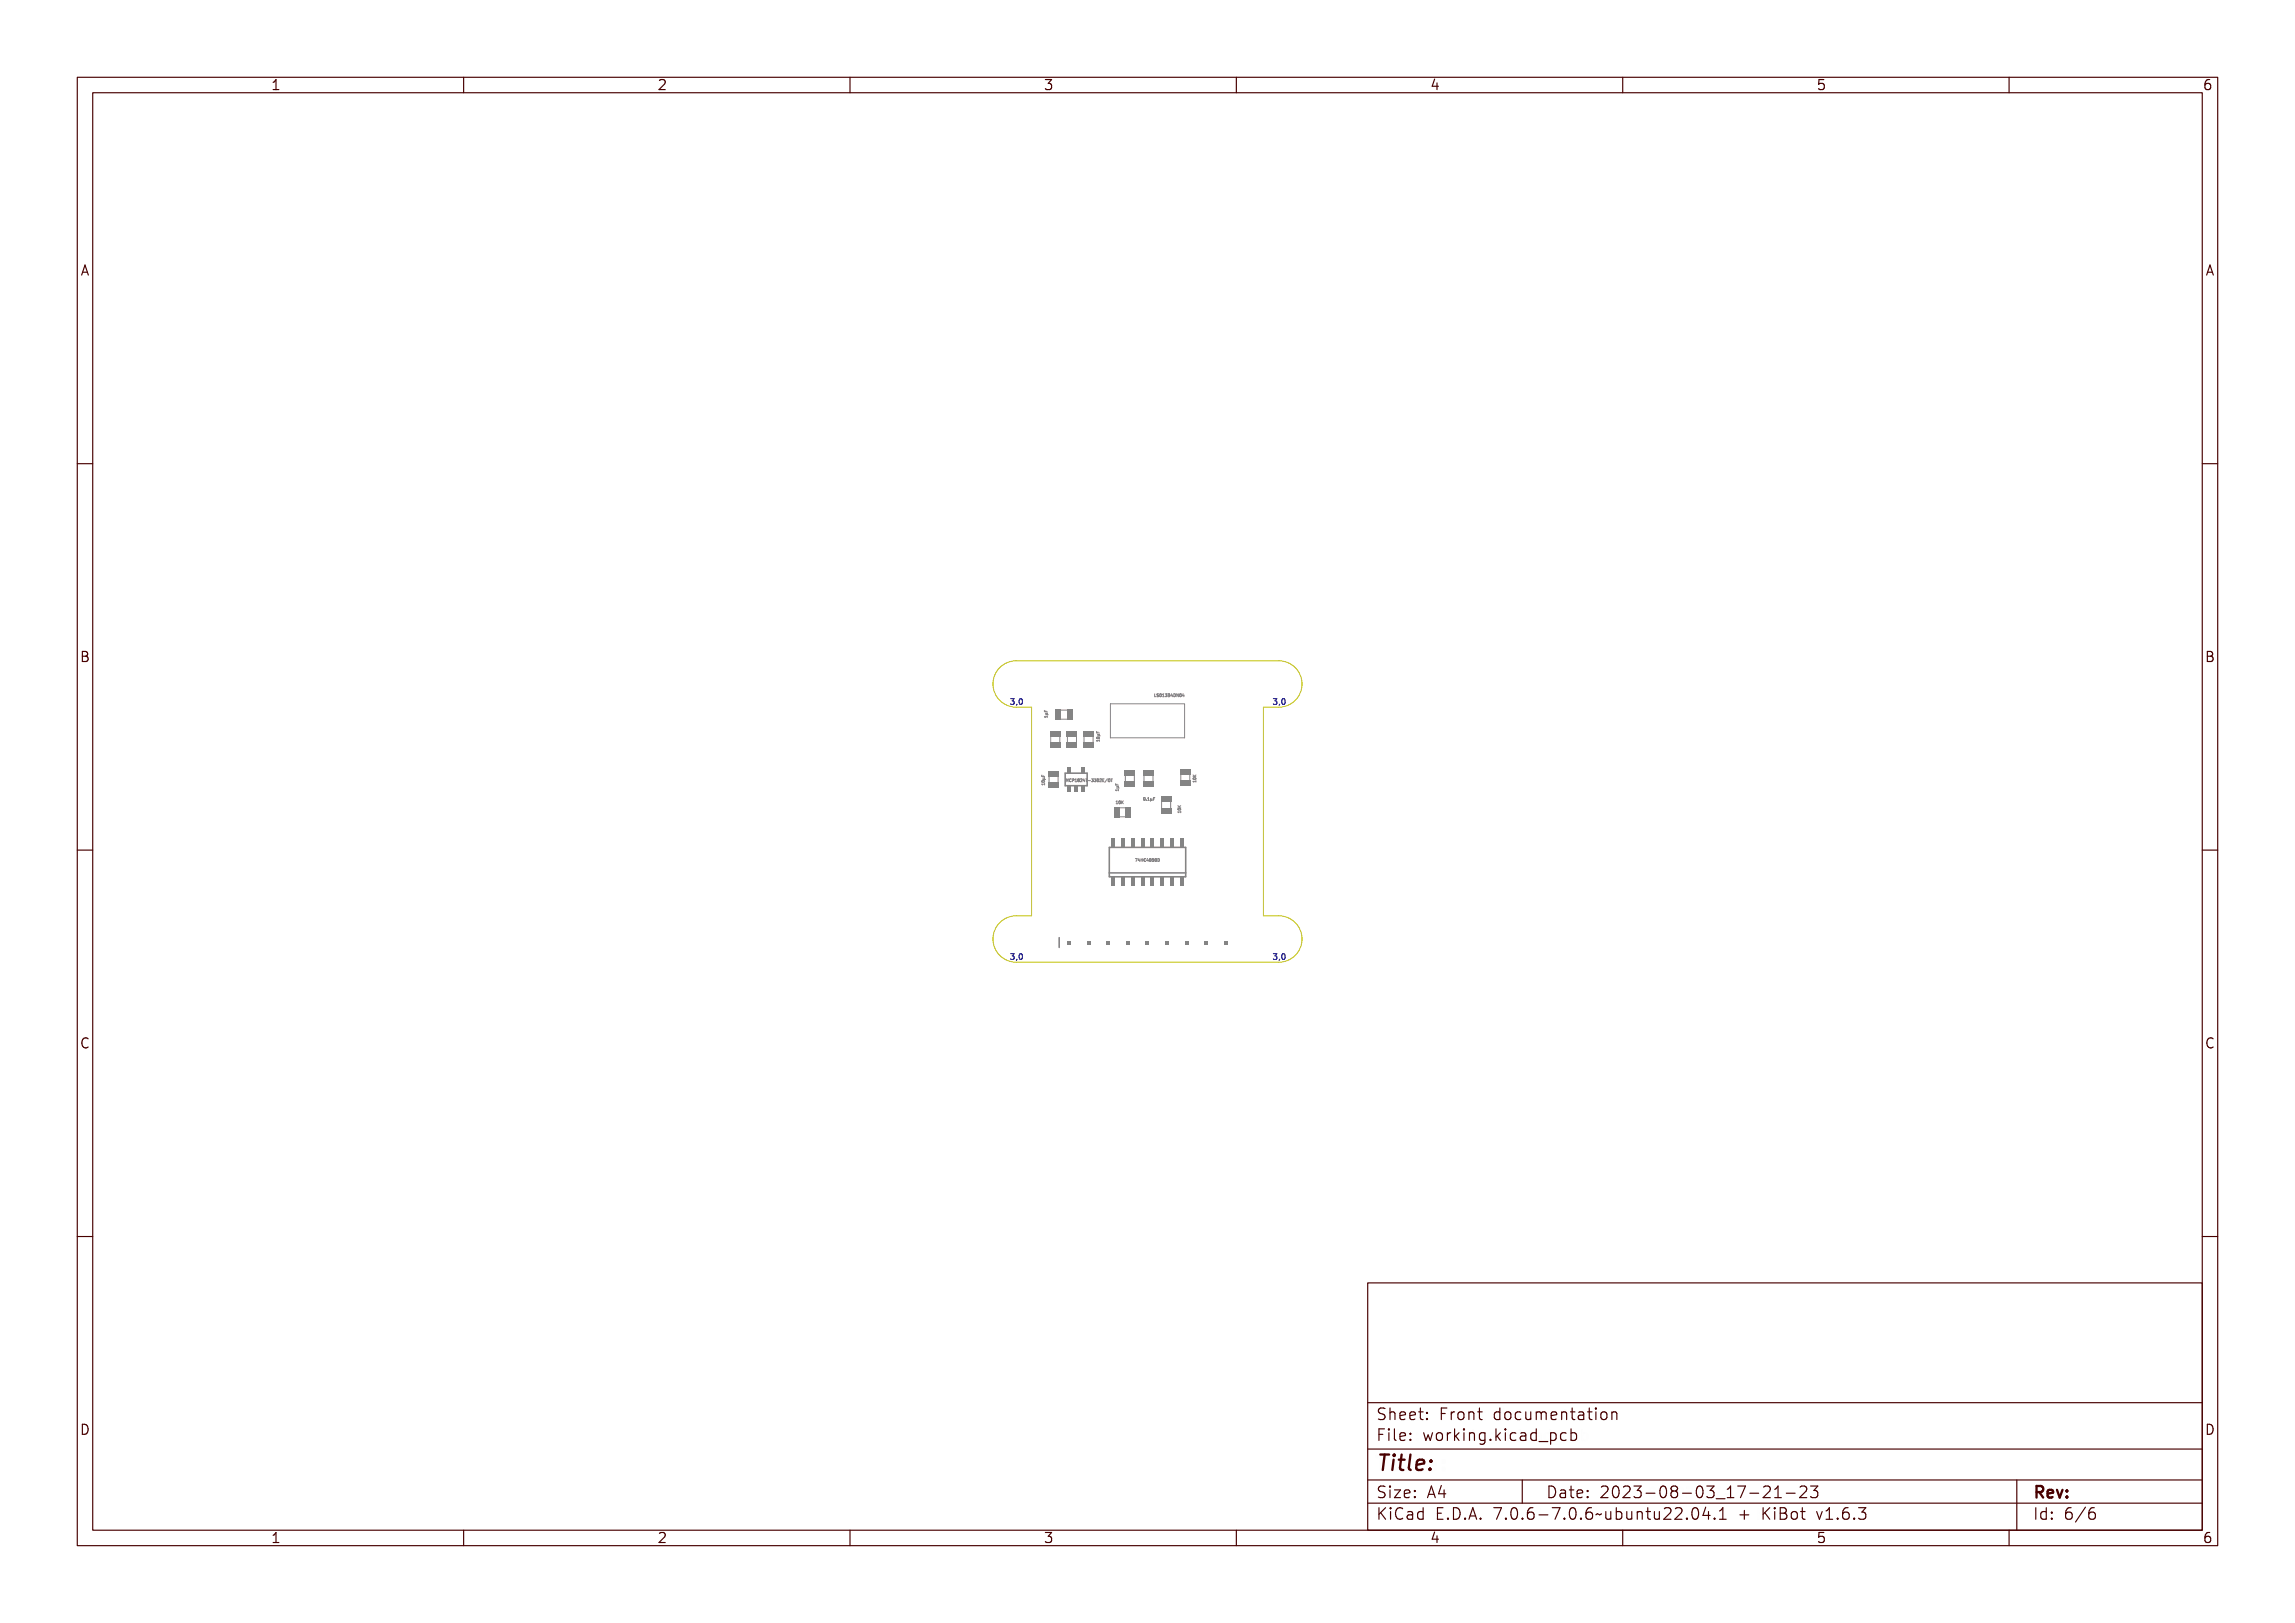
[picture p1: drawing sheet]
<svg xmlns="http://www.w3.org/2000/svg" width="297mm" height="210mm" viewBox="0 0 297 210" stroke-linecap="round" stroke-linejoin="round" font-family="sans-serif">
<defs><g id="words">
<text font-size="2.7" fill="#480000" x="178" y="190.3">Title:</text>
<g font-size="2" fill="#480000">
<text x="178" y="183.7">Sheet: Front documentation</text>
<text x="178" y="186.5">File: working.kicad_pcb</text>
<text x="178" y="193.9">Size: A4</text>
<text x="178" y="196.6">KiCad E.D.A. 7.0.6-7.0.6~ubuntu22.04.1 + KiBot v1.6.3</text>
<text x="200" y="193.9">Date: 2023-08-03_17-21-23</text>
<text x="263" y="196.6">Id: 6/6</text>
<text x="263" y="193.9">Rev:</text>
</g>
<g font-size="1.7" fill="#480000">
<text x="35" y="11.7">1</text>
<text x="85" y="11.7">2</text>
<text x="135" y="11.7">3</text>
<text x="185" y="11.7">4</text>
<text x="235" y="11.7">5</text>
<text x="285" y="11.7">6</text>
<text x="10.5" y="35.7">A</text>
<text x="285.5" y="35.7">A</text>
<text x="10.5" y="85.6">B</text>
<text x="285.5" y="85.6">B</text>
<text x="10.5" y="135.7">C</text>
<text x="285.5" y="135.7">C</text>
<text x="10.5" y="185.6">D</text>
<text x="285.5" y="185.6">D</text>
<text x="35" y="199.7">1</text>
<text x="85" y="199.7">2</text>
<text x="135" y="199.7">3</text>
<text x="185" y="199.7">4</text>
<text x="235" y="199.7">5</text>
<text x="285" y="199.7">6</text>
</g>
<g font-size="1" fill="#000084">
<text x="130.6" y="91.2">3,0</text>
<text x="164.6" y="91.2">3,0</text>
<text x="130.6" y="124.2">3,0</text>
<text x="164.6" y="124.2">3,0</text>
</g>
<g font-size=".5" fill="#848484">
<text x="135.5" y="92.9" transform="rotate(-90 135.5 92.9)">1µF</text>
<text x="142.3" y="95.8" transform="rotate(-90 142.3 95.8)">10µF</text>
<text x="150" y="90.2">LS013B4DN04</text>
<text x="135.2" y="101.7" transform="rotate(-90 135.2 101.7)">10µF</text>
<text x="137.9" y="101.2">MCP1824T-3302E/OT</text>
<text x="154.8" y="101.1" transform="rotate(-90 154.8 101.1)">10K</text>
<text x="144.3" y="104">10K</text>
<text x="144.7" y="102.2" transform="rotate(-90 144.7 102.2)">1µF</text>
<text x="147.9" y="103.6">0.1µF</text>
<text x="152.8" y="105.3" transform="rotate(-90 152.8 105.3)">10K</text>
<text x="146.9" y="111.5">74HC4050D</text>
</g>
</g></defs>
<g fill="none" stroke="#848484" stroke-width=".13">
<path d="M135.2 92.8h.3v-.1v.2l-.3-.1v.1zM135.2 92.1v.1h.1l.1-.1v.1l.1 .1h-.3zM135.3 92.4h.2v.2h.2h-.4l.2-.1zM141.9 95.6h.3l.1-.1v.2l-.3-.1-.1 .1zM141.9 94.6l.1 .2h.1v-.2v.2h.2h-.4zM141.9 95.3a.17 .17 0 0 1 .3-.1 .17 .17 0 0 1 0 .2h-.2zM142 95.9h.1M142 95.3h.3l-.3 .1zM142 94.9h.3v.2h.1h-.4l.3-.1zM142.3 95.7v.2M149.4 89.8v.3h.2M149.7 90.1h.2"/>
<path d="M149.9 89.8h-.2l.2 .2M150.1 89.8v.3l.2 .1h-.2zM150.4 89.8h.2l-.2 .1a.14 .14 0 0 1 .2 .2 .14 .14 0 0 1-.2 0h.1l-.1-.1zM150.7 89.8a.17 .17 0 0 1 .2 .2 .17 .17 0 0 1-.2 .1zM150.7 89.8l.1 .1v.2zM151 89.8h.1v.3l.1 .1h-.2l.1-.1v-.3zM151.3 89.8h.1v.2a.11 .11 0 0 1 0 .2 .11 .11 0 0 1-.1-.1h.1l-.1-.1 .1-.1zM151.6 89.8h.2l-.1 .2a.1 .1 0 0 1 .1 .1 .1 .1 0 0 1-.1 .1h-.1zM151.6 90h.1v.1h-.1zM151.6 89.8l.1 .1-.1 .1zM152 89.8l.1 .4-.2-.1zM152 89.8v.2h-.1z"/>
<path d="M152.2 89.8a.19 .19 0 0 1 .2 .2 .19 .19 0 0 1-.2 .2zM152.2 89.8a.14 .14 0 0 1 .1 .2 .14 .14 0 0 1-.1 .1zM152.5 89.8l.1 .3 .1-.3v.4l-.2-.3v.3zM152.8 89.8a.17 .17 0 0 1 .2 .2 .17 .17 0 0 1-.2 .1zM152.8 89.8l.1 .1v.2zM153.2 89.8l.1 .4-.2-.1zM153.2 89.8v.2h-.1zM134.8 100.3v.2M134.8 101.5h.4v-.1v.2l-.3-.1v.1zM134.8 100.5l.1 .2h.1v-.2v.2h.2h-.4zM134.8 101.2a.17 .17 0 0 1 .3-.1 .17 .17 0 0 1 .1 .2h-.3zM134.9 101.2h.3l-.2 .1z"/>
<path d="M134.9 100.8h.3v.2h.1h-.4l.3-.1zM137.9 100.8l.1 .2 .1-.2v.4v-.3l-.1 .1-.1-.1v.3zM138.2 100.9h.2a.13 .13 0 0 0-.1 .1 .13 .13 0 0 0 .1 .1v.1a.18 .18 0 0 1-.2-.1 .18 .18 0 0 1 0-.2zM138.5 100.8h.1a.12 .12 0 0 1 .1 .2 .12 .12 0 0 1-.1 0l-.1 .2zM138.6 100.8l.1 .1v.1h-.1zM138.8 100.8h.1v.3l.1 .1h-.2l.1-.3zM139.1 100.8a.2 .2 0 0 1 .2 .2 .2 .2 0 0 1 0 .2 .11 .11 0 0 1-.2-.1 .1 .1 0 0 1 .1-.1zM139.4 100.8l.2 .1-.2 .2 .2 .1h-.2l.2-.3zM139.8 100.8l.1 .4-.2-.1zM139.8 100.9v.1h-.1zM140 100.8h.2l-.1 .1v.3v-.3zM140.3 101l.1 .1z"/>
<path d="M140.6 100.8h.2l-.1 .2a.11 .11 0 0 1 0 .2 .11 .11 0 0 1-.1-.1h.1l-.1-.1 .1-.1zM140.9 100.8h.1v.2a.11 .11 0 0 1 0 .2 .11 .11 0 0 1-.1-.1h.1l-.1-.1 .1-.1zM141.2 100.8a.16 .16 0 0 1 .2 .2 .16 .16 0 0 1-.2 .1zM141.2 100.9h.1v.2zM141.5 100.8l.2 .1-.2 .2 .2 .1h-.2l.1-.3zM141.8 100.8h.2l-.2 .1v.1h.2h-.2v.1l.2 .1h-.2zM142.2 100.8l-.2 .4zM142.4 100.9v-.1a.16 .16 0 0 1 .2 .2 .16 .16 0 0 1-.2 .1zM142.4 100.9h.1v.2zM142.6 100.8h.3l-.1 .1v.3l-.1-.3zM143.3 100.8l-.3 .4M143.4 100.8h.2v.3h-.2z"/>
<path d="M143.8 100.8h.2M143.9 100.8v.4M144.4 102h.3v-.1v.2h-.3v.1zM144.4 101.4v.1h.1l.1-.1v.1l.1 .1h-.3zM144.4 103.7h.1v.3h.1h-.2l.1-.3zM144.5 102.3h.1M144.5 101.7l.2-.1v.2l.2 .1h-.4l.2-.1zM144.7 102.1v.2M144.7 103.7a.16 .16 0 0 1 .2 .1 .16 .16 0 0 1-.2 .2zM144.8 103.7l.1 .1-.1 .2zM145 103.7v.1l.2-.1-.1 .1 .1 .2-.1-.2-.1 .2zM145.6 100.3v.9"/>
<path d="M146.8 100.3v.9M146.9 111.1h.2l-.1 .4 .1-.3zM147.3 111.1l.1 .4-.2-.1zM147.3 111.2v.2h-.1zM147.5 111.1v.2h.2v-.2v.4v-.2h-.2v.2zM147.8 111.2h.2a.13 .13 0 0 0-.2 .1 .13 .13 0 0 0 .2 .1v.1a.18 .18 0 0 1-.2-.1 .18 .18 0 0 1 0-.2zM148 103.2a.16 .16 0 0 1 .2 .2 .16 .16 0 0 1-.2 .1zM148 103.3h.1l-.1 .2zM148.2 111.1l.1 .4-.2-.1zM148.2 111.2v.2h-.1zM148.3 103.5l.1 .1zM148.4 111.1a.16 .16 0 0 1 .2 .2 .16 .16 0 0 1-.2 .1z"/>
<path d="M148.5 111.2v.2zM148.6 103.2h.1v.3l.1 .1h-.2v-.3zM148.7 111.1h.2l-.2 .1a.12 .12 0 0 1 .2 .1 .12 .12 0 0 1-.1 .2 .12 .12 0 0 1-.1-.1h.1l-.1-.1zM148.8 103.3l.1 .2 .1-.2 .1 .2h-.2v.2zM149 111.1a.16 .16 0 0 1 .2 .2 .16 .16 0 0 1-.2 .1zM149 111.2h.1v.2zM149.1 103.2h.2l-.1 .1v.1h.1h-.1v.2zM149.3 111.1a.19 .19 0 0 1 .2 .2 .19 .19 0 0 1-.2 .2zM149.3 111.2a.14 .14 0 0 1 .1 .1 .14 .14 0 0 1-.1 .1zM149.6 111.1v.3M149.8 111.1a.19 .19 0 0 1 .2 .2 .19 .19 0 0 1-.2 .2zM152.5 105.1h.3v-.1v.2l-.3-.1v.1z"/>
<path d="M152.5 104.4l.1 .1 .2-.1-.2 .2h.2h-.3h.1zM152.5 104.8a.17 .17 0 0 1 .2-.1 .17 .17 0 0 1 .1 .2h-.3zM152.5 104.8h.3l-.2 .1zM154.4 100.9h.3l.1-.1v.2l-.3-.1-.1 .1zM154.4 100.2l.2 .1 .2-.1-.2 .2h.2h-.4h.2zM154.4 100.6a.17 .17 0 0 1 .3-.1 .17 .17 0 0 1 0 .2h-.2zM154.5 100.6h.2l-.2 .1zM154.5 101.2h.1M154.8 101v.2"/>
<circle cx="142.1" cy="95.3" r=".03"/>
<circle cx="150.8" cy="90" r=".03"/>
<circle cx="152.9" cy="90" r=".03"/>
<circle cx="135" cy="101.2" r=".03"/>
<circle cx="139.2" cy="100.9" r=".06"/>
<circle cx="139.2" cy="101.1" r=".07"/>
<circle cx="141.3" cy="101" r=".03"/>
<circle cx="144.8" cy="103.8" r=".03"/>
<circle cx="148" cy="103.4" r=".03"/>
<circle cx="148.5" cy="111.3" r=".03"/>
<circle cx="149.1" cy="111.3" r=".03"/>
<circle cx="152.6" cy="104.8" r=".03"/>
<circle cx="154.6" cy="100.6" r=".03"/>
</g>
<g fill="#848484">
<path d="M145.6 99.7h1.3v.6h-1.3z" fill-rule="evenodd"/>
<path d="M145.6 101.2h1.3v.6h-1.3z" fill-rule="evenodd"/>
</g>
<path d="M152.8 100.2v.8M154 100.2v.8" fill="none" stroke="#848484" stroke-width=".13"/>
<g fill="#848484">
<path d="M152.7 101h1.3v.7h-1.3z" fill-rule="evenodd"/>
<path d="M152.7 99.6h1.3v.6h-1.3z" fill-rule="evenodd"/>
</g>
<path d="M135.8 100.4v.9M136.9 100.4v.9" fill="none" stroke="#848484" stroke-width=".13"/>
<g fill="#848484">
<path d="M135.7 101.3h1.3v.6h-1.3z" fill-rule="evenodd"/>
<path d="M135.7 99.8h1.3v.6h-1.3z" fill-rule="evenodd"/>
</g>
<path d="M137.3 91.9h.8M137.3 93.1h.8" fill="none" stroke="#848484" stroke-width=".13"/>
<g fill="#848484">
<path d="M136.6 91.8h.7v1.3h-.7z" fill-rule="evenodd"/>
<path d="M138.1 91.8h.6v1.3h-.6z" fill-rule="evenodd"/>
</g>
<path d="M144.9 104.5h.8M144.9 105.7h.8" fill="none" stroke="#848484" stroke-width=".13"/>
<g fill="#848484">
<path d="M144.2 104.5h.7v1.3h-.7z" fill-rule="evenodd"/>
<path d="M145.7 104.5h.7v1.3h-.7z" fill-rule="evenodd"/>
</g>
<path d="M136 95.3v.8M137.1 95.3v.8" fill="none" stroke="#848484" stroke-width=".13"/>
<g fill="#848484">
<path d="M135.9 96.1h1.3v.6h-1.3z" fill-rule="evenodd"/>
<path d="M135.9 94.6h1.3v.7h-1.3z" fill-rule="evenodd"/>
</g>
<path d="M150.3 103.8v.8M151.5 103.8v.8" fill="none" stroke="#848484" stroke-width=".13"/>
<g fill="#848484">
<path d="M150.3 103.1h1.3v.7h-1.3z" fill-rule="evenodd"/>
<path d="M150.3 104.6h1.3v.6h-1.3z" fill-rule="evenodd"/>
</g>
<path d="M148 100.3v.9M149.2 100.3v.9" fill="none" stroke="#848484" stroke-width=".13"/>
<g fill="#848484">
<path d="M148 99.7h1.3v.6h-1.3z" fill-rule="evenodd"/>
<path d="M148 101.2h1.3v.6h-1.3z" fill-rule="evenodd"/>
</g>
<path d="M137.1 121.3v1.3" fill="none" stroke="#848484" stroke-width=".2"/>
<g fill="#848484">
<path d="M138.1 121.7h.5v.5h-.5z" fill-rule="evenodd"/>
<path d="M140.6 121.7h.5v.5h-.5z" fill-rule="evenodd"/>
<path d="M143.2 121.7h.5v.5h-.5z" fill-rule="evenodd"/>
<path d="M145.7 121.7h.5v.5h-.5z" fill-rule="evenodd"/>
<path d="M148.2 121.7h.6v.5h-.6z" fill-rule="evenodd"/>
<path d="M150.8 121.7h.5v.5h-.5z" fill-rule="evenodd"/>
<path d="M153.3 121.7h.5v.5h-.5z" fill-rule="evenodd"/>
<path d="M155.9 121.7h.5v.5h-.5z" fill-rule="evenodd"/>
<path d="M158.4 121.7h.5v.5h-.5z" fill-rule="evenodd"/>
</g>
<path d="M138.1 95.3v.8M139.3 95.3v.8" fill="none" stroke="#848484" stroke-width=".13"/>
<g fill="#848484">
<path d="M138.1 96.1h1.3v.6h-1.3z" fill-rule="evenodd"/>
<path d="M138.1 94.6h1.3v.7h-1.3z" fill-rule="evenodd"/>
</g>
<path d="M137.8 100h2.9v1.7h-2.9z" fill="none" stroke="#848484" stroke-width=".2"/>
<g fill="#848484">
<path d="M138.1 99.4h.5v.6h-.5z" fill-rule="evenodd"/>
<path d="M138.1 101.7h.5v.7h-.5z" fill-rule="evenodd"/>
<path d="M139 101.7h.5v.7h-.5z" fill-rule="evenodd"/>
<path d="M140 99.4h.5v.6h-.5z" fill-rule="evenodd"/>
<path d="M140 101.7h.5v.7h-.5z" fill-rule="evenodd"/>
</g>
<path d="M140.3 95.3v.8M141.5 95.3v.8" fill="none" stroke="#848484" stroke-width=".13"/>
<g fill="#848484">
<path d="M140.2 96.1h1.3v.7h-1.3z" fill-rule="evenodd"/>
<path d="M140.2 94.6h1.3v.7h-1.3z" fill-rule="evenodd"/>
</g>
<path d="M143.7 91.1h9.6v4.4h-9.6z" fill="none" stroke="#848484" stroke-width=".13"/>
<path d="M143.6 109.6h9.8v3.8h-9.8zM143.6 112.9h9.8" fill="none" stroke="#848484" stroke-width=".2"/>
<g fill="#848484">
<path d="M143.8 108.5h.5v1h-.5z" fill-rule="evenodd"/>
<path d="M143.8 113.5h.5v1.1h-.5z" fill-rule="evenodd"/>
<path d="M145.1 108.5h.5v1h-.5z" fill-rule="evenodd"/>
<path d="M145.1 113.5h.5v1.1h-.5z" fill-rule="evenodd"/>
<path d="M146.4 108.5h.4v1h-.4z" fill-rule="evenodd"/>
<path d="M146.4 113.5h.4v1.1h-.4z" fill-rule="evenodd"/>
<path d="M147.6 108.5h.5v1h-.5z" fill-rule="evenodd"/>
<path d="M147.6 113.5h.5v1.1h-.5z" fill-rule="evenodd"/>
<path d="M148.9 108.5h.5v1h-.5z" fill-rule="evenodd"/>
<path d="M148.9 113.5h.5v1.1h-.5z" fill-rule="evenodd"/>
<path d="M150.2 108.5h.5v1h-.5z" fill-rule="evenodd"/>
<path d="M150.2 113.5h.5v1.1h-.5z" fill-rule="evenodd"/>
<path d="M151.4 108.5h.5v1h-.5z" fill-rule="evenodd"/>
<path d="M151.4 113.5h.5v1.1h-.5z" fill-rule="evenodd"/>
<path d="M152.7 108.5h.5v1h-.5z" fill-rule="evenodd"/>
<path d="M152.7 113.5h.5v1.1h-.5z" fill-rule="evenodd"/>
</g>
<path d="M129.6 86.2l.6-.4 .6-.2 .7-.1h34a3 3 0 0 1 3 3 3 3 0 0 1-3 3h-2v27h2a3 3 0 0 1 3 3 3 3 0 0 1-3 3h-34a3 3 0 0 1-3-3 3 3 0 0 1 3-3h2v-27h-2a3 3 0 0 1-2.8-2 3 3 0 0 1 .9-3.3z" fill="none" stroke="#c2c200" stroke-width=".13"/>
<g fill="none" stroke="#000084" stroke-width=".13">
<path d="M130.7 90.5a.22 .22 0 0 1 .3 0 .22 .22 0 0 1 0 .4 .23 .23 0 0 1 .1 .3 .23 .23 0 0 1-.4-.1 .17 .17 0 0 0 .2 .1 .17 .17 0 0 0 .1-.2 .17 .17 0 0 0-.2-.1l.1-.1a.14 .14 0 0 0 .1-.2 .14 .14 0 0 0-.2 0zM131.5 91.1h.1v.1l-.2 .2zM132 90.6v-.1a.35 .35 0 0 1 .4 .4 .35 .35 0 0 1-.4 .3l-.1-.2zM132.1 90.6a.3 .3 0 0 1 .2 .3 .3 .3 0 0 1-.2 .3l-.1-.3zM164.7 90.5a.22 .22 0 0 1 .3 0 .22 .22 0 0 1 0 .4 .23 .23 0 0 1 .1 .3 .23 .23 0 0 1-.4-.1 .17 .17 0 0 0 .2 .1 .17 .17 0 0 0 .1-.2 .17 .17 0 0 0-.2-.1l.1-.1a.14 .14 0 0 0 .1-.2 .14 .14 0 0 0-.2 0zM165.5 91.1h.1v.1l-.2 .2zM166 90.6v-.1a.35 .35 0 0 1 .4 .4 .35 .35 0 0 1-.4 .3l-.1-.2zM166.1 90.6a.3 .3 0 0 1 .2 .3 .3 .3 0 0 1-.2 .3l-.1-.3zM130.7 123.5a.22 .22 0 0 1 .3 0 .22 .22 0 0 1 0 .4 .23 .23 0 0 1 .1 .3 .23 .23 0 0 1-.4-.1 .17 .17 0 0 0 .2 .1 .17 .17 0 0 0 .1-.2 .17 .17 0 0 0-.2-.1l.1-.1a.14 .14 0 0 0 .1-.2 .14 .14 0 0 0-.2 0zM131.5 124.1h.1v.1l-.2 .2zM132 123.6v-.1a.35 .35 0 0 1 .4 .4 .35 .35 0 0 1-.4 .3l-.1-.2zM132.1 123.6a.3 .3 0 0 1 .2 .3 .3 .3 0 0 1-.2 .3l-.1-.3z"/>
<path d="M164.7 123.5a.22 .22 0 0 1 .3 0 .22 .22 0 0 1 0 .4 .23 .23 0 0 1 .1 .3 .23 .23 0 0 1-.4-.1 .17 .17 0 0 0 .2 .1 .17 .17 0 0 0 .1-.2 .17 .17 0 0 0-.2-.1l.1-.1a.14 .14 0 0 0 .1-.2 .14 .14 0 0 0-.2 0zM165.5 124.1h.1v.1l-.2 .2zM166 123.6v-.1a.35 .35 0 0 1 .4 .4 .35 .35 0 0 1-.4 .3l-.1-.2zM166.1 123.6a.3 .3 0 0 1 .2 .3 .3 .3 0 0 1-.2 .3l-.1-.3z"/>
<circle cx="132.1" cy="90.9" r=".06"/>
<circle cx="166.1" cy="90.9" r=".06"/>
<circle cx="132.1" cy="123.9" r=".06"/>
<circle cx="166.1" cy="123.9" r=".06"/>
</g>
<g fill="none" stroke="#480000" stroke-width=".15">
<path d="M10 10h277v190h-277zM12 12h273v186h-273zM60 10v2M110 10v2M160 10v2M210 10v2M260 10v2M10 60h2M285 60h2M10 110h2M285 110h2M10 160h2"/>
<path d="M285 160h2M177 166h108v32h-108zM60 198v2M110 198v2M160 198v2M177 181.5h108M177 187.5h108M177 191.5h108M177 194.5h108M178.1 195.2h.2v.6l.6-.6h.3l-.6 .6 .6 .8h-.2l-.5-.7-.2 .2v.5h-.2zM178.2 185h.9v.2h-.7v.4h.6v.2h-.6v.7h-.2zM178.3 182.4l.5-.1h.2v.2a.34 .34 0 0 0-.4-.1 .34 .34 0 0 0-.2 .4 .62 .62 0 0 1 .6 .7 .71 .71 0 0 1-.8 .2v-.2a.4 .4 0 0 0 .4 .1 .4 .4 0 0 0 .3-.3l-.4-.2a.4 .4 0 0 1-.3-.3 .4 .4 0 0 1 .1-.4z"/>
<path d="M178.3 192.5l.5-.1h.2v.2a.34 .34 0 0 0-.4-.1 .34 .34 0 0 0-.2 .4 .62 .62 0 0 1 .6 .7 .71 .71 0 0 1-.8 .2v-.2a.4 .4 0 0 0 .4 .1 .4 .4 0 0 0 .3-.3l-.4-.2a.4 .4 0 0 1-.3-.3 .4 .4 0 0 1 .1-.4zM179.4 182.2h.2v.6a.35 .35 0 0 1 .4-.1 .35 .35 0 0 1 .2 .4v.6h-.2v-.8l-.2-.1a.28 .28 0 0 0-.2 .3v.6h-.2zM179.5 185.4h.4v.9h.4v.2h-.9v-.2h.3v-.8h-.2zM179.5 192.8h.4v.9h.4v.1h-.9v-.1h.3v-.8h-.2zM179.5 195.6h.4v.9h.4v.1h-.9v-.1h.3v-.8h-.2zM179.7 184.9h.2v.3h-.2zM179.7 192.3h.2v.3h-.2zM179.7 195.1h.2v.3h-.2zM180.6 184.9h.4v1.3l.1 .1h.3v.2a.4 .4 0 0 1-.5-.4v-1h-.3zM180.6 192.8h.8v.1l-.6 .8h.6v.1h-.8v-.1l.6-.8h-.6zM180.7 182.8a.49 .49 0 0 1 .6-.1 .49 .49 0 0 1 .2 .5h-.8a.42 .42 0 0 0 .3 .4 .42 .42 0 0 0 .4-.1v.2a.6 .6 0 0 1-.8-.1 .6 .6 0 0 1 .1-.8zM180.7 195.4l.3-.2h.2h.3v.2a.43 .43 0 0 0-.6 0 .43 .43 0 0 0-.2 .5 .43 .43 0 0 0 .2 .5 .43 .43 0 0 0 .6 0v.2a.62 .62 0 0 1-.7 0 .62 .62 0 0 1-.3-.7z"/>
<path d="M180.8 182.9l.2-.1a.27 .27 0 0 1 .3 .3h-.6zM181.8 195.6a.5 .5 0 0 1 .6-.1 .5 .5 0 0 1 .2 .5v.6h-.1v-.1a.38 .38 0 0 1-.5 .2 .38 .38 0 0 1-.2-.5 .38 .38 0 0 1 .4-.2h.3a.35 .35 0 0 0-.3-.4 .35 .35 0 0 0-.4 .2zM181.9 182.8a.49 .49 0 0 1 .6-.1 .49 .49 0 0 1 .2 .5h-.8a.42 .42 0 0 0 .3 .4 .42 .42 0 0 0 .5-.1v.2a.6 .6 0 0 1-.9-.1 .6 .6 0 0 1 .1-.8zM181.9 185.5a.49 .49 0 0 1 .6-.1 .49 .49 0 0 1 .2 .5h-.8a.42 .42 0 0 0 .3 .4 .42 .42 0 0 0 .5-.1v.2a.6 .6 0 0 1-.9-.1 .6 .6 0 0 1 .1-.8zM181.9 192.9a.49 .49 0 0 1 .6-.1 .49 .49 0 0 1 .2 .5h-.8a.42 .42 0 0 0 .3 .4 .42 .42 0 0 0 .5-.1v.2a.6 .6 0 0 1-.9-.1 .6 .6 0 0 1 .1-.8zM182 196.2l.5-.1a.31 .31 0 0 1-.2 .4 .31 .31 0 0 1-.4-.1zM182 182.9l.2-.1a.27 .27 0 0 1 .3 .3h-.6zM182 185.6l.2-.1a.27 .27 0 0 1 .3 .3h-.6zM182 193l.2-.1a.27 .27 0 0 1 .3 .3h-.6zM183 195.7l.4-.2 .2 .2v-.6h.2v1.5h-.2v-.1a.42 .42 0 0 1-.5 .1 .42 .42 0 0 1-.2-.5zM183.2 195.8a.23 .23 0 0 1 .4 0v.3a.33 .33 0 0 1-.2 .4 .48 .48 0 0 1-.2-.7zM183.2 182.3h.2v.4h.4v.1h-.4v.7l.1 .1h.3v.1a.41 .41 0 0 1-.6-.3v-.6h-.3v-.1h.3z"/>
<path d="M183.3 185.4h.2v.3h-.2zM183.3 186.2h.2v.3h-.2zM183.3 192.8h.2v.3h-.2zM183.3 193.6h.2v.2h-.2zM184.5 182.7h.2v.3h-.2zM184.5 183.5h.2v.2h-.2zM185.2 185.4h.2l.2 .8 .1-.5h.2l.2 .5 .1-.8h.2l-.2 1.1h-.2l-.2-.7-.2 .7h-.1zM185.4 195.2h.9v.2h-.7v.4h.6v.2h-.6v.5h.7v.1h-.9zM185.7 192.4h.2l.5 1.4h-.2l-.1-.3h-.5l-.1 .3h-.2zM185.8 192.6l.2 .7h-.4zM186.6 182.3h.9v.2h-.7v.4h.6v.2h-.6v.6h-.2zM186.7 185.5a.56 .56 0 0 1 .8 .2 .56 .56 0 0 1-.3 .7 .57 .57 0 0 1-.6-.2 .57 .57 0 0 1 .1-.7z"/>
<path d="M186.8 185.6a.26 .26 0 0 1 .3-.1 .26 .26 0 0 1 .2 .2v.2a.33 .33 0 0 1-.3 .4l-.2-.2zM186.9 196.4h.2v.2h-.2zM187.1 192.4h.2v.9h.2v.2h-.2v.3h-.2v-.3h-.6v-.2zM187.1 192.6v.7h-.4zM187.8 195.2a.76 .76 0 0 1 .9 .7 .76 .76 0 0 1-.9 .7zM188 195.4a.5 .5 0 0 1 .5 .2 .5 .5 0 0 1 0 .5 .39 .39 0 0 1-.5 .4zM188 182.7h.2v.2a.41 .41 0 0 1 .6-.2v.2a.37 .37 0 0 0-.5-.1 .37 .37 0 0 0-.1 .4v.5h-.2zM188 185.4h.2v.2a.41 .41 0 0 1 .6-.2v.2a.37 .37 0 0 0-.5-.1 .37 .37 0 0 0-.1 .4v.6h-.2zM189.1 184.9h.1v.9l.5-.4h.2l-.4 .4 .5 .7h-.2l-.4-.6-.2 .1v.5h-.1zM189.1 182.8a.56 .56 0 0 1 .8 .2 .56 .56 0 0 1-.3 .7 .57 .57 0 0 1-.6-.2 .57 .57 0 0 1 .1-.7zM189.2 182.9a.26 .26 0 0 1 .3-.1 .26 .26 0 0 1 .2 .2v.2a.33 .33 0 0 1-.3 .4l-.2-.2zM189.3 196.4h.3v.2h-.3z"/>
<path d="M190.2 182.7h.2v.1a.35 .35 0 0 1 .4-.1 .35 .35 0 0 1 .3 .4v.6h-.2v-.8l-.2-.1a.28 .28 0 0 0-.3 .3v.6h-.2zM190.3 185.4h.4v.9h.4v.2h-.9v-.2h.4v-.8h-.3zM190.5 195.2h.3l.4 1.4h-.2l-.1-.3h-.5l-.1 .3h-.2zM190.6 184.9h.1v.3h-.1zM190.6 195.4l.2 .7h-.4zM191.4 185.4h.2v.1a.35 .35 0 0 1 .4-.1 .35 .35 0 0 1 .3 .4v.7h-.2v-.9l-.2-.1a.28 .28 0 0 0-.3 .3v.7h-.2zM191.7 182.3h.1v.4h.4v.1h-.4v.7l.1 .1h.3v.1a.41 .41 0 0 1-.5-.3v-.6h-.3v-.1h.3zM191.7 196.4h.3v.2h-.3zM192.7 185.5l.3-.2 .3 .2v-.1h.2v1a.53 .53 0 0 1-.8 .4v-.2a.36 .36 0 0 0 .4 .1 .36 .36 0 0 0 .2-.4l-.2 .1a.51 .51 0 0 1-.5-.2 .51 .51 0 0 1 0-.5zM192.8 185.6a.25 .25 0 0 1 .3-.1 .25 .25 0 0 1 .2 .2v.2a.32 .32 0 0 1-.3 .4 .47 .47 0 0 1-.2-.7zM193.8 195.2h.9l-.5 1.4h-.2l.5-1.2h-.7zM193.9 182.8l.3-.2 .3 .2v-.6h.2v1.5h-.2v-.1a.42 .42 0 0 1-.6 .1 .42 .42 0 0 1-.1-.5z"/>
<path d="M194.1 182.8a.42 .42 0 0 1 .4 .4 .42 .42 0 0 1-.3 .4 .48 .48 0 0 1-.1-.8zM194.1 186.2h.3v.3h-.3zM195.1 184.9h.2v.9l.4-.4h.3l-.5 .4 .5 .7h-.2l-.4-.6-.1 .1v.5h-.2zM195.1 182.8a.56 .56 0 0 1 .8 .2 .56 .56 0 0 1-.3 .7 .57 .57 0 0 1-.6-.2 .57 .57 0 0 1 .1-.7zM195.2 182.9a.26 .26 0 0 1 .3-.1 .26 .26 0 0 1 .2 .2v.2a.33 .33 0 0 1-.3 .4l-.2-.2zM195.3 196.4h.3v.2h-.3zM196.3 185.4h.5v.9h.3v.2h-.9v-.2h.4v-.8h-.3zM196.3 195.4a.45 .45 0 0 1 .5-.2 .45 .45 0 0 1 .3 .5v.2a.51 .51 0 0 1-.2 .6 .51 .51 0 0 1-.6 0l-.1-.6zM196.4 182.8l.5-.2 .2 .1v.2a.4 .4 0 0 0-.6 0 .4 .4 0 0 0 0 .6 .4 .4 0 0 0 .6 0v.2a.58 .58 0 0 1-.8-.1 .58 .58 0 0 1 .1-.8zM196.5 195.4a.39 .39 0 0 1 .4 .5v.2a.29 .29 0 0 1-.3 .4 .29 .29 0 0 1-.2-.4v-.5zM196.6 184.9h.2v.3h-.2zM197 191.5v3"/>
<path d="M197.4 182.7h.2v.8l.2 .1a.28 .28 0 0 0 .3-.3v-.6h.2v1h-.2v-.1a.35 .35 0 0 1-.4 .2 .35 .35 0 0 1-.3-.5zM197.6 185.5l.5-.2 .2 .1v.2a.4 .4 0 0 0-.6 0 .4 .4 0 0 0 0 .6 .4 .4 0 0 0 .6 0v.2a.58 .58 0 0 1-.8-.1 .58 .58 0 0 1 .1-.8zM197.7 196.4h.3v.2h-.3zM198.6 182.7h.1a.21 .21 0 0 1 .2-.1 .21 .21 0 0 1 .2 .2l.2-.2 .1 .1a1.27 1.27 0 0 1 .2 1h-.2v-.8l-.1-.1-.2 .1v.8h-.1v-.8l-.2-.1-.1 .1v.8h-.1zM198.7 185.4a.5 .5 0 0 1 .5-.1 .5 .5 0 0 1 .3 .5v.7h-.2v-.2a.38 .38 0 0 1-.5 .2 .38 .38 0 0 1-.2-.5 .38 .38 0 0 1 .5-.2h.2a.35 .35 0 0 0-.3-.4 .35 .35 0 0 0-.3 .2zM198.7 195.4l.3-.2h.2h.2v.2a.43 .43 0 0 0-.5 0 .43 .43 0 0 0-.1 .5 .44 .44 0 0 1 .6-.1 .44 .44 0 0 1 .1 .6 .47 .47 0 0 1-.6 .3 .47 .47 0 0 1-.3-.5v-.5zM198.8 186l.5-.1a.31 .31 0 0 1-.1 .4 .31 .31 0 0 1-.4-.1zM198.9 195.9a.3 .3 0 0 1 .4 .3 .3 .3 0 0 1-.4 .2l-.1-.2zM199.9 185.5l.3-.2 .3 .2v-.6h.2v1.6h-.2v-.2a.42 .42 0 0 1-.5 .1 .42 .42 0 0 1-.2-.5zM199.9 182.8a.49 .49 0 0 1 .6-.1 .49 .49 0 0 1 .2 .5h-.7a.42 .42 0 0 0 .2 .4 .42 .42 0 0 0 .5-.1v.2a.6 .6 0 0 1-.8-.1 .6 .6 0 0 1 0-.8zM200 196h.5v.2h-.5zM200 185.6a.23 .23 0 0 1 .4 0l.1 .3a.33 .33 0 0 1-.3 .4 .48 .48 0 0 1-.2-.7z"/>
<path d="M200.1 182.9l.2-.1a.27 .27 0 0 1 .3 .3h-.6zM200.1 192.4a.76 .76 0 0 1 1 .7 .76 .76 0 0 1-1 .7zM200.3 192.6a.5 .5 0 0 1 .5 .2 .5 .5 0 0 1 .1 .5 .39 .39 0 0 1-.6 .4zM200.9 186.8h1.2v.1h-1.2zM201 195.2h.9l-.5 1.4h-.2l.5-1.2h-.7zM201.1 182.7h.1v.1a.35 .35 0 0 1 .5-.1 .35 .35 0 0 1 .2 .4v.6h-.2v-.8l-.2-.1a.28 .28 0 0 0-.3 .3v.6h-.1zM201.4 192.8a.5 .5 0 0 1 .6-.1 .5 .5 0 0 1 .2 .5v.6h-.1v-.1a.38 .38 0 0 1-.5 .2 .38 .38 0 0 1-.2-.5 .38 .38 0 0 1 .4-.2h.3a.35 .35 0 0 0-.3-.4 .35 .35 0 0 0-.4 .2zM201.6 193.4l.5-.1a.31 .31 0 0 1-.2 .4 .31 .31 0 0 1-.4-.1zM202.2 185.4h.2v.1a.42 .42 0 0 1 .6-.1 .42 .42 0 0 1 .1 .5 .42 .42 0 0 1-.1 .5 .42 .42 0 0 1-.6-.1v.6h-.2zM202.5 182.3h.2v.4h.4v.1h-.4v.7l.1 .1h.3v.1a.41 .41 0 0 1-.6-.3v-.6h-.3v-.1h.3zM202.5 185.6a.24 .24 0 0 1 .3-.1 .24 .24 0 0 1 .1 .2l.1 .2a.32 .32 0 0 1-.3 .4 .48 .48 0 0 1-.2-.7zM202.5 196.4h.3v.2h-.3z"/>
<path d="M202.8 192.4h.2v.4h.4v.1h-.4v.7l.1 .1h.3v.1a.41 .41 0 0 1-.6-.3v-.6h-.3v-.1h.3zM203.5 182.7a.5 .5 0 0 1 .5-.1 .5 .5 0 0 1 .3 .5v.6h-.2v-.1a.38 .38 0 0 1-.5 .2 .38 .38 0 0 1-.2-.5 .38 .38 0 0 1 .5-.2h.2a.35 .35 0 0 0-.2-.4 .35 .35 0 0 0-.4 .2zM203.5 195.4a.45 .45 0 0 1 .6-.2 .45 .45 0 0 1 .2 .5v.2a.51 .51 0 0 1-.1 .6 .51 .51 0 0 1-.7 0l-.1-.6zM203.6 185.5l.5-.2 .2 .1v.2a.4 .4 0 0 0-.5 0 .4 .4 0 0 0 0 .6 .4 .4 0 0 0 .5 0v.2a.58 .58 0 0 1-.8-.1 .58 .58 0 0 1 .1-.8zM203.7 183.3l.4-.1a.31 .31 0 0 1-.1 .4 .31 .31 0 0 1-.4-.1zM203.7 195.4a.39 .39 0 0 1 .4 .5v.2a.29 .29 0 0 1-.2 .4 .29 .29 0 0 1-.3-.4v-.5zM203.9 192.9a.49 .49 0 0 1 .6-.1 .49 .49 0 0 1 .2 .5h-.8a.42 .42 0 0 0 .3 .4 .42 .42 0 0 0 .5-.1v.2a.6 .6 0 0 1-.9-.1 .6 .6 0 0 1 .1-.8zM204 193l.2-.1a.27 .27 0 0 1 .3 .3h-.6zM204.7 184.9h.1v.6a.41 .41 0 0 1 .6-.1 .41 .41 0 0 1 .2 .5 .42 .42 0 0 1-.2 .5 .42 .42 0 0 1-.6-.1v.2h-.1zM204.9 182.3h.2v.4h.4v.1h-.4v.7l.1 .1h.3v.1a.41 .41 0 0 1-.6-.3v-.6h-.3v-.1h.3zM204.9 185.6a.24 .24 0 0 1 .3-.1 .24 .24 0 0 1 .2 .2v.2a.32 .32 0 0 1-.3 .4 .48 .48 0 0 1-.2-.7zM204.9 196.4h.3v.2h-.3z"/>
<path d="M205.3 192.8h.2v.3h-.2zM205.3 193.6h.2v.2h-.2zM205.9 182.7h.5v.9h.3v.1h-.9v-.1h.4v-.8h-.3zM205.9 195.4l.3-.2h.2h.2v.2a.43 .43 0 0 0-.5 0 .43 .43 0 0 0-.1 .5 .44 .44 0 0 1 .6-.1 .44 .44 0 0 1 .1 .6 .47 .47 0 0 1-.5 .3 .47 .47 0 0 1-.4-.5v-.5zM206.1 195.9a.3 .3 0 0 1 .5 .3 .3 .3 0 0 1-.5 .2l-.1-.2zM206.2 182.2h.2v.3h-.2zM207 196l.3-.1 .5 .1 .2-.1a.32 .32 0 0 1-.5 .2h-.3l-.2 .1zM207.1 182.8a.56 .56 0 0 1 .8 .2 .56 .56 0 0 1-.2 .7 .57 .57 0 0 1-.7-.2 .57 .57 0 0 1 .1-.7zM207.3 182.9a.26 .26 0 0 1 .2-.1 .26 .26 0 0 1 .2 .2l.1 .2a.33 .33 0 0 1-.3 .4l-.3-.2zM207.4 192.5a.5 .5 0 0 1 .7 0 .5 .5 0 0 1-.1 .7l-.4 .5h.7v.1h-.9v-.1l.2-.3a.72 .72 0 0 0 .4-.8l-.3-.1-.3 .2zM208.3 182.7h.1v.1a.35 .35 0 0 1 .5-.1 .35 .35 0 0 1 .2 .4v.6h-.2v-.8l-.2-.1a.28 .28 0 0 0-.3 .3v.6h-.1zM208.3 195.6h.1l.1 .8 .2 .1a.28 .28 0 0 0 .2-.3v-.6h.2v1h-.2v-.1a.35 .35 0 0 1-.4 .2 .35 .35 0 0 1-.2-.5z"/>
<path d="M208.7 192.6a.45 .45 0 0 1 .5-.2 .45 .45 0 0 1 .3 .5v.2a.51 .51 0 0 1-.2 .6 .51 .51 0 0 1-.6 0l-.1-.6zM208.9 192.6a.39 .39 0 0 1 .4 .5v.2a.29 .29 0 0 1-.3 .4 .29 .29 0 0 1-.2-.4v-.5zM209.5 195.1h.2v.6a.41 .41 0 0 1 .5-.1 .41 .41 0 0 1 .2 .5 .42 .42 0 0 1-.2 .5 .42 .42 0 0 1-.5-.1v.1h-.2zM209.7 195.8a.24 .24 0 0 1 .3-.1 .24 .24 0 0 1 .2 .2v.2a.32 .32 0 0 1-.3 .4 .48 .48 0 0 1-.2-.7zM209.8 192.5a.5 .5 0 0 1 .7 0 .5 .5 0 0 1-.1 .7l-.4 .5h.7v.1h-.9v-.1l.2-.3a.72 .72 0 0 0 .4-.8l-.3-.1-.3 .2zM210 198v2M210.7 195.6h.2v.8l.2 .1a.28 .28 0 0 0 .2-.3v-.6h.2v1h-.2v-.1a.35 .35 0 0 1-.4 .2 .35 .35 0 0 1-.2-.5zM211 192.4a.49 .49 0 0 1 .6 0 .49 .49 0 0 1 .2 .6l-.2 .1a.45 .45 0 0 1 .2 .6 .45 .45 0 0 1-.6 .2l-.2-.1v-.2a.37 .37 0 0 0 .5 .1 .37 .37 0 0 0 .1-.5h-.4v-.2a.28 .28 0 0 0 .4-.1 .28 .28 0 0 0 0-.3 .28 .28 0 0 0-.4 0h-.2zM211.9 195.6h.2v.1a.35 .35 0 0 1 .4-.1 .35 .35 0 0 1 .2 .4v.6h-.2v-.8l-.2-.1a.28 .28 0 0 0-.2 .3v.6h-.2zM212.4 193.2h.5v.2h-.5zM213.3 195.2h.2v.4h.4v.1h-.4v.7l.1 .1h.3v.1a.41 .41 0 0 1-.6-.3v-.6h-.3v-.1h.3zM213.5 192.6a.45 .45 0 0 1 .5-.2 .45 .45 0 0 1 .3 .5v.2a.51 .51 0 0 1-.2 .6 .51 .51 0 0 1-.6 0l-.1-.6z"/>
<path d="M213.7 192.6a.39 .39 0 0 1 .4 .5v.2a.29 .29 0 0 1-.3 .4 .29 .29 0 0 1-.2-.4v-.5zM214.3 195.6h.2v.8l.2 .1a.28 .28 0 0 0 .2-.3v-.6h.2v1h-.2v-.1a.35 .35 0 0 1-.4 .2 .35 .35 0 0 1-.2-.5zM214.7 192.5a.41 .41 0 0 1 .6-.1 .41 .41 0 0 1 0 .6l-.1 .1a.43 .43 0 0 1 .3 .6 .43 .43 0 0 1-.7 .2 .41 .41 0 0 1-.2-.4 .41 .41 0 0 1 .3-.4l-.3-.2zM215.5 195.3a.5 .5 0 0 1 .7 0 .5 .5 0 0 1-.1 .7l-.4 .5h.6v.1h-.9v-.1l.3-.3a.72 .72 0 0 0 .3-.8l-.2-.1-.3 .2zM216 193.2h.5v.2h-.5zM216.7 195.3a.5 .5 0 0 1 .7 0 .5 .5 0 0 1-.1 .7l-.4 .5h.6v.1h-.9v-.1l.3-.3a.72 .72 0 0 0 .3-.8l-.2-.1-.3 .2zM217.1 192.6a.45 .45 0 0 1 .5-.2 .45 .45 0 0 1 .3 .5v.2a.51 .51 0 0 1-.2 .6 .51 .51 0 0 1-.6 0l-.1-.6zM217.3 192.6a.39 .39 0 0 1 .4 .5v.2a.29 .29 0 0 1-.3 .4 .29 .29 0 0 1-.2-.4v-.5zM218.2 196.4h.2v.2h-.2zM218.2 192.4a.49 .49 0 0 1 .6 0 .49 .49 0 0 1 .2 .6l-.2 .1a.45 .45 0 0 1 .2 .6 .45 .45 0 0 1-.6 .2l-.2-.1v-.2a.37 .37 0 0 0 .5 .1 .37 .37 0 0 0 .1-.5h-.4v-.2a.28 .28 0 0 0 .4-.1 .28 .28 0 0 0 0-.3 .28 .28 0 0 0-.4 0h-.2zM219.2 195.4a.45 .45 0 0 1 .5-.2 .45 .45 0 0 1 .3 .5v.2a.51 .51 0 0 1-.2 .6 .51 .51 0 0 1-.6 0l-.2-.6zM219.2 194.2h1.3v.1h-1.3z"/>
<path d="M219.4 195.4a.39 .39 0 0 1 .4 .5v.2a.29 .29 0 0 1-.3 .4 .29 .29 0 0 1-.3-.4l.1-.5zM220.7 192.5l.5-.1v1.3h.3v.1h-.8v-.1h.3v-1.1h-.3zM220.8 195.2h.2v.9h.2v.2h-.2v.3h-.2v-.3h-.6v-.2zM220.8 195.4v.7h-.4zM221.8 196.4h.2v.2h-.2zM221.8 192.4h.9l-.5 1.4h-.2l.5-1.2h-.7zM222.8 195.3l.5-.1v1.3h.3v.1h-.8v-.1h.3v-1.1h-.3zM223.2 193.2h.5v.2h-.5zM224.2 192.5a.5 .5 0 0 1 .8 0 .5 .5 0 0 1-.2 .7l-.4 .5h.7v.1h-.9v-.1l.2-.3a.72 .72 0 0 0 .4-.8l-.3-.1-.3 .2zM225.4 195.5h.2v.4h.4v.2h-.4v.4h-.2v-.4h-.4v-.2h.4zM225.5 192.5l.5-.1v1.3h.3v.1h-.8v-.1h.3v-1.1h-.3zM226.8 193.2h.5v.2h-.5z"/>
<path d="M227.5 195.2h.2v.6l.6-.6h.2l-.6 .6 .6 .8h-.2l-.5-.7-.1 .2v.5h-.2zM227.8 192.5a.5 .5 0 0 1 .8 0 .5 .5 0 0 1-.2 .7l-.4 .5h.7v.1h-.9v-.1l.2-.3a.72 .72 0 0 0 .4-.8l-.3-.1-.3 .2zM228.8 195.6h.4v.9h.4v.1h-.9v-.1h.4v-.8h-.3zM229.1 192.4a.49 .49 0 0 1 .5 0 .49 .49 0 0 1 .2 .6l-.2 .1a.45 .45 0 0 1 .3 .6 .45 .45 0 0 1-.7 .2l-.2-.1v-.2a.37 .37 0 0 0 .5 .1 .37 .37 0 0 0 .1-.5h-.3v-.2a.28 .28 0 0 0 .3-.1 .28 .28 0 0 0 0-.3 .28 .28 0 0 0-.4 0h-.1zM229.1 195.1h.1v.3h-.1zM229.9 195.2h.4a.35 .35 0 0 1 .5 .2 .35 .35 0 0 1-.3 .5 .41 .41 0 0 1 .3 .5 .41 .41 0 0 1-.5 .2h-.4zM230.1 196h.2a.27 .27 0 0 1 .3 .2 .27 .27 0 0 1-.3 .3h-.2zM230.1 195.4h.2a.23 .23 0 0 1 .3 .2 .23 .23 0 0 1-.3 .2h-.2zM231.2 193.2h1.1M231.2 195.7a.56 .56 0 0 1 .8 .2 .56 .56 0 0 1-.3 .7 .57 .57 0 0 1-.6-.2 .57 .57 0 0 1 .1-.7zM231.3 195.8a.26 .26 0 0 1 .3-.1 .26 .26 0 0 1 .2 .2v.2a.33 .33 0 0 1-.3 .4l-.2-.2zM232.6 195.2h.1v.4h.4v.1h-.4l.1 .7v.1h.3v.1a.41 .41 0 0 1-.5-.3v-.6h-.3v-.1h.3z"/>
<path d="M233 192.4l.2-.1h.3a.41 .41 0 0 1 .2 .6l-.8 .9h.9M234.3 192.3h.9l-.5 .6a.41 .41 0 0 1 .5 .2v.4l-.1 .2-.6 .1-.2-.2M234.6 195.6h.2l.3 .9 .4-.9h.2l-.4 1h-.3zM236 195.3l.5-.1v1.3h.3v.1h-.8v-.1h.3v-1.1h-.3zM237.4 196.4h.3v.2h-.3zM238.4 195.4l.3-.2h.2h.2v.2a.43 .43 0 0 0-.5 0 .43 .43 0 0 0-.1 .5 .44 .44 0 0 1 .6-.1 .44 .44 0 0 1 .1 .6 .47 .47 0 0 1-.5 .3 .47 .47 0 0 1-.4-.5v-.5zM238.6 195.9a.3 .3 0 0 1 .4 .3 .3 .3 0 0 1-.4 .2l-.1-.2zM239.8 196.4h.3v.2h-.3zM240.7 195.2a.49 .49 0 0 1 .6 0 .49 .49 0 0 1 .2 .6l-.2 .1a.45 .45 0 0 1 .2 .6 .45 .45 0 0 1-.6 .2l-.2-.1v-.2a.37 .37 0 0 0 .5 .1 .37 .37 0 0 0 .1-.5l-.4-.1v-.1a.28 .28 0 0 0 .4-.1 .28 .28 0 0 0 0-.3 .28 .28 0 0 0-.4 0h-.2zM260 198v2M261 191.5v6.5M263.2 195.2h.8v.2h-.3v1.1h.3v.1h-.8v-.1h.3v-1.1h-.3z"/>
<path d="M264.4 195.7l.3-.2 .3 .2v-.6h.2v1.5h-.2v-.1a.42 .42 0 0 1-.5 .1 .42 .42 0 0 1-.2-.5zM264.6 195.8a.23 .23 0 0 1 .4 0v.3a.33 .33 0 0 1-.2 .4 .48 .48 0 0 1-.2-.7zM265.9 195.6h.2v.3h-.2zM265.9 196.4h.2v.2h-.2zM268.1 195.4l.2-.2h.3h.2v.2a.43 .43 0 0 0-.5 0 .43 .43 0 0 0-.2 .5 .44 .44 0 0 1 .7-.1 .44 .44 0 0 1 .1 .6 .47 .47 0 0 1-.6 .3 .47 .47 0 0 1-.3-.5v-.5zM268.2 195.9a.3 .3 0 0 1 .5 .3 .3 .3 0 0 1-.5 .2v-.2zM269.9 195.2h.2l-.8 1.6h-.2zM270.5 195.4l.2-.2h.3h.2v.2a.43 .43 0 0 0-.5 0 .43 .43 0 0 0-.2 .5 .44 .44 0 0 1 .7-.1 .44 .44 0 0 1 .1 .6 .47 .47 0 0 1-.6 .3 .47 .47 0 0 1-.3-.5v-.5zM270.6 195.9a.3 .3 0 0 1 .5 .3 .3 .3 0 0 1-.5 .2v-.2z"/>
<circle cx="196.7" cy="195.9" r=".13"/>
<circle cx="203.9" cy="195.9" r=".13"/>
<circle cx="209" cy="193.1" r=".13"/>
<circle cx="213.8" cy="193.1" r=".13"/>
<circle cx="215" cy="193.4" r=".29"/>
<circle cx="215" cy="192.8" r=".25"/>
<circle cx="217.4" cy="193.1" r=".13"/>
<circle cx="219.5" cy="195.9" r=".13"/>
</g>
<g fill="none" stroke="#480000" stroke-width=".3">
<path d="M178.1 188.4h1.4v.2h-.6v1.7h-.2v-1.7h-.6zM179.9 188.8h.7v1.3h.4v.2h-1.2v-.2h.5v-1.1h-.4zM180.3 188.3h.3v.3h-.3zM181.8 188.4h.2v.4h.6v.2h-.6v1l.2 .1h.4v.2a.55 .55 0 0 1-.8-.5v-.8h-.4v-.2h.4zM183 188.3h.6l.1 1.6 .1 .2h.4v.2a.54 .54 0 0 1-.8-.5v-1.4h-.4zM184.8 189a.65 .65 0 0 1 .8-.1 .65 .65 0 0 1 .3 .7h-1.1a.56 .56 0 0 0 .4 .5 .56 .56 0 0 0 .6-.1v.2a.81 .81 0 0 1-1.1-.1 .81 .81 0 0 1 .1-1.1zM185 189.1a.38 .38 0 0 1 .4-.1 .38 .38 0 0 1 .2 .4h-.8zM186.7 188.9h.3v.4h-.3zM186.7 189.9h.3v.4h-.3zM263.1 192.4a.73 .73 0 0 1 .9 .2 .36 .36 0 0 1-.3 .6l.2 .1 .3 .5h-.2l-.3-.4-.2-.2h-.2v.6h-.2zM263.3 192.6h.2a.26 .26 0 0 1 .3 .2 .26 .26 0 0 1-.2 .3h-.3zM264.5 192.9a.49 .49 0 0 1 .6-.1 .49 .49 0 0 1 .2 .5h-.8a.42 .42 0 0 0 .3 .4 .42 .42 0 0 0 .4-.1v.2a.6 .6 0 0 1-.8-.1 .6 .6 0 0 1 .1-.8z"/>
<path d="M264.6 193l.2-.1a.27 .27 0 0 1 .3 .3h-.6zM265.5 192.8h.2l.3 .9 .3-.9h.2l-.4 1h-.2zM267.1 192.8h.2v.3h-.2zM267.1 193.6h.2v.2h-.2z"/>
</g>
<use href="#words"/>
</svg>
